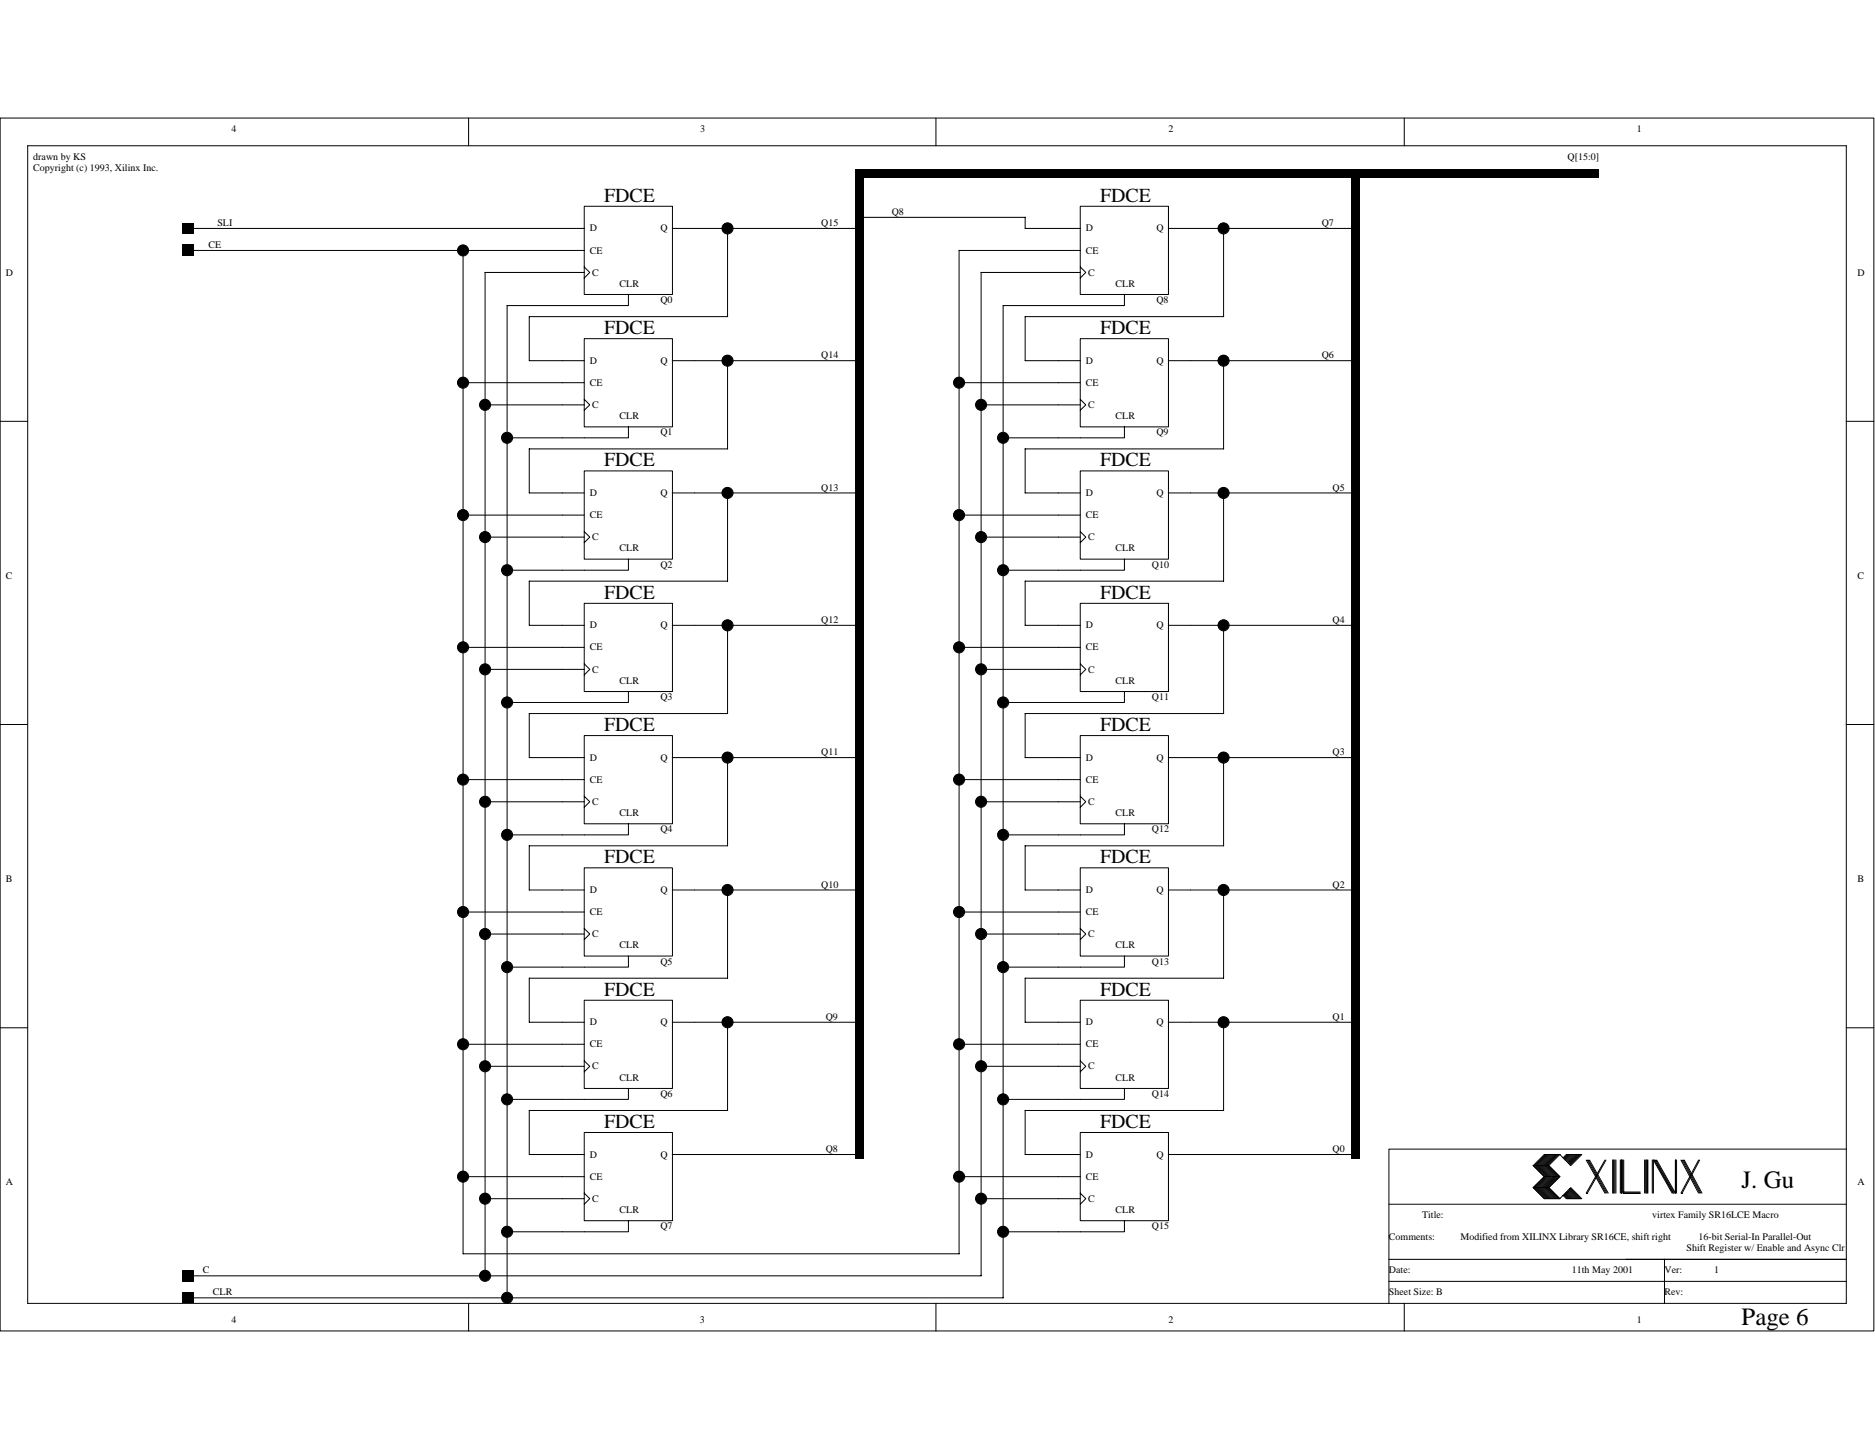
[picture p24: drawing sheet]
<svg xmlns="http://www.w3.org/2000/svg" width="279mm" height="216mm" viewBox="0 0 279 216" stroke-linecap="round" stroke-linejoin="round" font-family="sans-serif">
<defs><g id="words">
<g font-size="3.7">
<text x="259.5" y="177">J. Gu</text>
<text x="259.5" y="197.5">Page 6</text>
</g>
<g font-size="3">
<text x="90" y="30">FDCE</text>
<text x="163.9" y="30">FDCE</text>
<text x="90" y="49.8">FDCE</text>
<text x="163.9" y="49.8">FDCE</text>
<text x="90" y="69.5">FDCE</text>
<text x="163.9" y="69.5">FDCE</text>
<text x="90" y="89.2">FDCE</text>
<text x="163.9" y="89.2">FDCE</text>
<text x="90" y="108.9">FDCE</text>
<text x="163.9" y="108.9">FDCE</text>
<text x="90" y="128.6">FDCE</text>
<text x="163.9" y="128.6">FDCE</text>
<text x="90" y="148.3">FDCE</text>
<text x="163.9" y="148.3">FDCE</text>
<text x="90" y="168">FDCE</text>
<text x="163.9" y="168">FDCE</text>
</g>
<g font-size="1.5">
<text x="5" y="23.8">drawn by KS</text>
<text x="34.5" y="19.7">4</text>
<text x="104.3" y="19.7">3</text>
<text x="174.1" y="19.7">2</text>
<text x="233.6" y="23.8">Q[15:0]</text>
<text x="243.9" y="19.7">1</text>
<text x="5" y="25.5">Copyright (c) 1993, Xilinx Inc.</text>
<text x="32.4" y="33.7">SLI</text>
<text x="87.9" y="34.5">D</text>
<text x="98.4" y="34.5">Q</text>
<text x="122.4" y="33.7">Q15</text>
<text x="132.9" y="32">Q8</text>
<text x="161.8" y="34.5">D</text>
<text x="172.3" y="34.5">Q</text>
<text x="197" y="33.7">Q7</text>
<text x=".8" y="41.1">D</text>
<text x="31.1" y="37">CE</text>
<text x="87.9" y="37.8">CE</text>
<text x="88.2" y="41.1">C</text>
<text x="161.8" y="37.8">CE</text>
<text x="162.1" y="41.1">C</text>
<text x="276.8" y="41.1">D</text>
<text x="92.3" y="42.7">CLR</text>
<text x="98.4" y="45.2">Q0</text>
<text x="166.2" y="42.7">CLR</text>
<text x="172.3" y="45.2">Q8</text>
<text x="122.4" y="53.4">Q14</text>
<text x="197" y="53.4">Q6</text>
<text x="87.9" y="57.5">CE</text>
<text x="87.9" y="54.2">D</text>
<text x="98.4" y="54.2">Q</text>
<text x="161.8" y="57.5">CE</text>
<text x="161.8" y="54.2">D</text>
<text x="172.3" y="54.2">Q</text>
<text x="88.2" y="60.8">C</text>
<text x="92.3" y="62.4">CLR</text>
<text x="98.4" y="64.9">Q1</text>
<text x="162.1" y="60.8">C</text>
<text x="166.2" y="62.4">CLR</text>
<text x="172.3" y="64.9">Q9</text>
<text x="87.9" y="77.2">CE</text>
<text x="87.9" y="73.9">D</text>
<text x="98.4" y="73.9">Q</text>
<text x="122.4" y="73.1">Q13</text>
<text x="161.8" y="77.2">CE</text>
<text x="161.8" y="73.9">D</text>
<text x="172.3" y="73.9">Q</text>
<text x="198.6" y="73.1">Q5</text>
<text x="88.2" y="80.5">C</text>
<text x="92.3" y="82.1">CLR</text>
<text x="162.1" y="80.5">C</text>
<text x="166.2" y="82.1">CLR</text>
<text x=".8" y="86.2">C</text>
<text x="98.4" y="84.6">Q2</text>
<text x="171.7" y="84.6">Q10</text>
<text x="276.8" y="86.2">C</text>
<text x="87.9" y="93.6">D</text>
<text x="98.4" y="93.6">Q</text>
<text x="122.4" y="92.8">Q12</text>
<text x="161.8" y="93.6">D</text>
<text x="172.3" y="93.6">Q</text>
<text x="198.6" y="92.8">Q4</text>
<text x="87.9" y="96.9">CE</text>
<text x="88.2" y="100.2">C</text>
<text x="92.3" y="101.9">CLR</text>
<text x="161.8" y="96.9">CE</text>
<text x="162.1" y="100.2">C</text>
<text x="166.2" y="101.9">CLR</text>
<text x="98.4" y="104.3">Q3</text>
<text x="171.7" y="104.3">Q11</text>
<text x="87.9" y="113.3">D</text>
<text x="98.4" y="113.3">Q</text>
<text x="122.4" y="112.5">Q11</text>
<text x="161.8" y="113.3">D</text>
<text x="172.3" y="113.3">Q</text>
<text x="198.6" y="112.5">Q3</text>
<text x="87.9" y="116.6">CE</text>
<text x="88.2" y="119.9">C</text>
<text x="161.8" y="116.6">CE</text>
<text x="162.1" y="119.9">C</text>
<text x="92.3" y="121.6">CLR</text>
<text x="98.4" y="124">Q4</text>
<text x="166.2" y="121.6">CLR</text>
<text x="171.7" y="124">Q12</text>
<text x=".8" y="131.4">B</text>
<text x="276.8" y="131.4">B</text>
<text x="87.9" y="136.4">CE</text>
<text x="87.9" y="133.1">D</text>
<text x="98.4" y="133.1">Q</text>
<text x="122.4" y="132.2">Q10</text>
<text x="161.8" y="136.4">CE</text>
<text x="161.8" y="133.1">D</text>
<text x="172.3" y="133.1">Q</text>
<text x="198.6" y="132.2">Q2</text>
<text x="88.2" y="139.6">C</text>
<text x="92.3" y="141.3">CLR</text>
<text x="98.4" y="143.7">Q5</text>
<text x="162.1" y="139.6">C</text>
<text x="166.2" y="141.3">CLR</text>
<text x="171.7" y="143.7">Q13</text>
<text x="87.9" y="152.8">D</text>
<text x="98.4" y="152.8">Q</text>
<text x="123" y="152">Q9</text>
<text x="161.8" y="152.8">D</text>
<text x="172.3" y="152.8">Q</text>
<text x="198.6" y="152">Q1</text>
<text x="87.9" y="156.1">CE</text>
<text x="88.2" y="159.3">C</text>
<text x="92.3" y="161">CLR</text>
<text x="161.8" y="156.1">CE</text>
<text x="162.1" y="159.3">C</text>
<text x="166.2" y="161">CLR</text>
<text x="98.4" y="163.4">Q6</text>
<text x="171.7" y="163.4">Q14</text>
<text x="87.9" y="172.5">D</text>
<text x="98.4" y="172.5">Q</text>
<text x="123" y="171.7">Q8</text>
<text x="161.8" y="172.5">D</text>
<text x="172.3" y="172.5">Q</text>
<text x="198.6" y="171.7">Q0</text>
<text x=".8" y="176.6">A</text>
<text x="87.9" y="175.8">CE</text>
<text x="88.2" y="179.1">C</text>
<text x="161.8" y="175.8">CE</text>
<text x="162.1" y="179.1">C</text>
<text x="276.8" y="176.6">A</text>
<text x="92.3" y="180.7">CLR</text>
<text x="98.4" y="183.2">Q7</text>
<text x="166.2" y="180.7">CLR</text>
<text x="171.7" y="183.2">Q15</text>
<text x="207" y="184.8">Comments:</text>
<text x="211.9" y="181.5">Title:</text>
<text x="217.6" y="184.8">Modified from XILINX Library SR16CE, shift right</text>
<text x="246.2" y="181.5">virtex Family SR16LCE Macro</text>
<text x="253.1" y="184.8">16-bit Serial-In Parallel-Out</text>
<text x="30.2" y="189.7">C</text>
<text x="207" y="189.7">Date:</text>
<text x="234.2" y="189.7">11th May 2001</text>
<text x="248" y="189.7">Ver:</text>
<text x="251.3" y="186.5">Shift Register w/ Enable and Async Clr</text>
<text x="255.4" y="189.7">1</text>
<text x="31.7" y="193">CLR</text>
<text x="34.5" y="197.1">4</text>
<text x="104.3" y="197.1">3</text>
<text x="174.1" y="197.1">2</text>
<text x="207" y="193">Sheet Size: B</text>
<text x="243.9" y="197.1">1</text>
<text x="248" y="193">Rev:</text>
</g>
</g></defs>
<g fill="none" stroke="#000" stroke-width=".15">
<path d="M0 17.6h279.2v180.7h-279.2zM69.8 17.6v4.1M139.5 17.6v4.1M209.3 17.6v4.1M4.1 21.7h271M4.1 21.7v172.5M27.9 37.3h59.2M27.9 34h59.2M69 37.3v149.5h73.9M87.1 39.8l.8 .8-.8 .8M87.1 30.7h13.1v13.2h-13.1zM100.2 34h27.9"/>
<path d="M108.4 34v13.2M128.1 32.4h24.7v1.6h8.2M142.9 37.3h18.1M142.9 37.3v149.5M161 30.7h13.1v13.2h-13.1zM161 39.8l.8 .8-.8 .8M174.1 34h28M182.3 34v13.2M275.1 21.7v172.5h-271M69 57h18.1M72.3 40.6h14.8M72.3 40.6v149.5"/>
<path d="M87.1 59.5l.8 .8-.8 .8M87.1 50.5h13.1v13.1h-13.1zM93.6 43.9v1.6h-18v147.9M100.2 53.7h27.9M108.4 53.7v13.2M108.4 47.2h-29.5v6.5h8.2M142.9 57h18.1M146.2 40.6h14.8M146.2 40.6v149.5M161 50.5h13.1v13.1h-13.1zM161 59.5l.8 .8-.8 .8M161 45.5h-11.5v147.9h-121.6"/>
<path d="M167.6 43.9v1.6h-6.6M174.1 53.7h28M182.3 53.7v13.2M182.4 47.2h-29.6v6.5h8.2M0 62.8h4.1M69 76.8h18.1M72.3 60.3h14.8M87.1 79.2l.8 .8-.8 .9M87.1 70.2h13.1v13.1h-13.1zM93.6 63.6v1.6h-18M100.2 73.4h27.9M108.4 73.4v13.2"/>
<path d="M108.4 66.9h-29.5v6.5h8.2M142.9 76.8h18.1M146.2 60.3h14.8M149.5 65.2h11.5M161 70.2h13.1v13.1h-13.1zM161 79.2l.8 .8-.8 .9M167.6 63.6v1.6h-6.6M174.1 73.4h28M182.3 73.4v13.2M182.4 66.9h-29.6v6.5h8.2M275.1 62.8h4.1M69 96.5h18.1"/>
<path d="M72.3 99.7h14.8M72.3 80h14.8M87.1 98.9l.8 .8-.8 .9M87.1 89.9h13.1v13.1h-13.1zM93.6 83.3v1.7h-18M100.2 93.2h27.9M108.4 93.2v13.1M108.4 86.6h-29.5v6.6h8.2M142.9 96.5h18.1M146.2 99.7h14.8M146.2 80h14.8M149.5 85h11.5"/>
<path d="M161 89.9h13.1v13.1h-13.1zM161 98.9l.8 .8-.8 .9M167.6 83.3v1.7h-6.6M174.1 93.2h28M182.3 93.2v13.1M182.4 86.6h-29.6v6.6h8.2M0 107.9h4.1M69 116.2h18.1M72.3 119.5h14.8M78.9 106.3v6.6h8.2M78.9 106.3h29.5M87.1 118.6l.8 .9-.8 .8"/>
<path d="M87.1 109.6h13.1v13.1h-13.1zM93.6 103v1.7h-18M100.2 112.9h27.9M108.4 112.9v13.1M142.9 116.2h18.1M146.2 119.5h14.8M149.5 104.7h11.5M152.8 106.3v6.6h8.2M152.8 106.3h29.6M161 109.6h13.1v13.1h-13.1zM161 118.6l.8 .9-.8 .8M167.6 103v1.7h-6.6"/>
<path d="M174.1 112.9h28M182.3 112.9v13.1M275.1 107.9h4.1M69 135.9h18.1M72.3 139.2h14.8M78.9 126v6.6h8.2M78.9 126h29.5M87.1 138.3l.8 .9-.8 .8M87.1 129.3h13.1v13.2h-13.1zM93.6 122.7v1.7h-18M100.2 132.6h27.9M108.4 132.6v13.2"/>
<path d="M142.9 135.9h18.1M146.2 139.2h14.8M149.5 124.4h11.5M152.8 126v6.6h8.2M152.8 126h29.6M161 129.3h13.1v13.2h-13.1zM161 138.3l.8 .9-.8 .8M167.6 122.7v1.7h-6.6M174.1 132.6h28M182.3 132.6v13.2M0 153.1h4.1M69 155.6h18.1"/>
<path d="M72.3 158.9h14.8M78.9 145.7v6.6h8.2M78.9 145.8h29.5M87.1 158.1l.8 .8-.8 .8M87.1 149h13.1v13.2h-13.1zM93.6 142.5v1.6h-18M100.2 152.3h27.9M108.4 152.3v13.2M142.9 155.6h18.1M146.2 158.9h14.8M149.5 144.1h11.5M152.8 145.7v6.6h8.2"/>
<path d="M152.8 145.8h29.6M161 149h13.1v13.2h-13.1zM161 158.1l.8 .8-.8 .8M167.6 142.5v1.6h-6.6M174.1 152.3h28M182.3 152.3v13.2M275.1 153.1h4.1M69 175.3h18.1M72.3 178.6h14.8M87.1 177.8l.8 .8-.8 .8M87.1 168.7h13.1v13.2h-13.1zM93.6 162.2v1.6h-18"/>
<path d="M100.2 172h27.9M108.4 165.5l-29.5-.1v6.6h8.2M142.9 175.3h18.1M146.2 178.6h14.8M149.5 163.8h11.5M161 168.7h13.1v13.2h-13.1zM161 177.8l.8 .8-.8 .8M167.6 162.2v1.6h-6.6M174.1 172h28M182.4 165.5l-29.6-.1v6.6h8.2M206.9 179.4h68.2M228.5 177l1.6 1.6h2.4"/>
<path d="M228.5 173.7l1.6 1.6-1.6 1.7M228.5 177h2.3M228.5 173.7h2.3M230.3 172l-1.7 1.7 1.7 1.6-1.7 1.7 1.7 1.6M230.4 172l-1.6 1.7 1.6 1.6-1.6 1.7 1.6 1.6M230.6 172l-1.6 1.7 1.6 1.6-1.6 1.7 1.6 1.6M230.8 177l1.6 1.6 1.7-1.6 1.6 1.6h-2.3l-.5-.5M230.8 172l-1.7 1.7 1.7 1.6-1.7 1.7 1.7 1.6M230.8 173.7l1.6 1.6-1.6 1.7M230.9 172l-1.6 1.7 1.6 1.6-1.6 1.7 1.6 1.6M231.1 172l-1.6 1.7 1.6 1.6-1.6 1.7 1.6 1.6M231.3 172l-1.7 1.7 1.7 1.6-1.7 1.7 1.7 1.6"/>
<path d="M231.4 172l-1.6 1.7 1.6 1.6-1.6 1.7 1.6 1.6M231.6 172l-1.6 1.7 1.6 1.6-1.6 1.7 1.6 1.6M231.8 172l-1.7 1.7 1.7 1.6-1.7 1.7 1.7 1.6M231.9 172l-1.6 1.7 1.6 1.6-1.6 1.7 1.6 1.6M232.1 172l-1.7 1.7 1.7 1.6-1.7 1.7 1.7 1.6M232.3 172l-1.7 1.7 1.7 1.6-1.7 1.7 1.7 1.6M232.5 172h-2.4l-1.6 1.7M232.9 172.5l.5-.5h2.3l-1.6 1.7-1.7-1.7-1.6 1.7M233.1 177.9l.6 .7M233.1 178.1l.5 .5M233.2 177.8l.9 .8M233.2 177.9l.7 .7"/>
<path d="M233.4 177.6l1 1M233.4 177.8l.8 .8M233.6 177.5l1.1 1.1M233.6 177.6l.9 1M233.6 172l-.5 .5M233.7 177.3l1.4 1.3M233.7 177.5l1.2 1.1M233.7 172l-.6 .7M233.9 177.1l1.5 1.5M233.9 177.3l1.3 1.3M233.9 172l-.7 .7M234.1 177.1l1.4 1.5"/>
<path d="M234.1 172l-.9 .8M234.2 172l-.8 .8M234.4 172l-1 1M234.5 172l-.9 1M234.7 172l-1.1 1.2M234.9 172l-1.2 1.2M235.1 172l-1.4 1.4M235.2 172l-1.3 1.4M235.4 172l-1.5 1.5M235.5 172l-1.4 1.5M236.4 172.8l2.8 5M236.5 172.8l2.8 5"/>
<path d="M236.7 172.8l2.8 5M236.9 172.8l2.7 5M239.2 172.8l-2.8 5M239.3 172.8l-2.8 5M240.3 172.8v5M240.5 172.8v5M240.6 172.8v5M240.8 172.8v5M241.4 172.8v5M241.6 172.8v5M241.8 172.8v5M241.9 177.8h2.5"/>
<path d="M241.9 177.6h2.5M242 172.8v5M245.1 172.8v5M245.2 172.8v5M245.4 172.8v5M245.6 172.8v5M246.2 172.8v5M246.4 172.8l2.8 5M246.4 172.8v5M246.5 172.8l2.8 5M246.7 172.8l2.8 5M249.7 172.8v5l-2.8-5"/>
<path d="M249.8 172.8v5M250.5 172.8l2.6 5M250.7 172.8l2.6 5M250.8 172.8l2.6 5M251 172.8l2.6 5M253.1 172.8l-2.6 5M253.3 172.8l-2.6 5M275.1 171.2h-68.1v23M27.9 190.1h118.3M69.8 194.2v4.1M93.6 181.9v1.6h-18M139.5 194.2v4.1"/>
<path d="M149.5 183.5h11.5M167.6 181.9v1.6h-6.6M206.9 190.9h68.2M206.9 187.6h68.2M209.3 194.2v4.1M248 187.6v6.6"/>
<circle cx="69" cy="37.3" r=".83"/>
<circle cx="108.4" cy="34" r=".83"/>
<circle cx="182.3" cy="34" r=".83"/>
<circle cx="69" cy="57" r=".83"/>
<circle cx="108.4" cy="53.7" r=".83"/>
<circle cx="142.9" cy="57" r=".83"/>
<circle cx="182.3" cy="53.7" r=".83"/>
<circle cx="69" cy="76.7" r=".83"/>
<circle cx="72.3" cy="60.3" r=".83"/>
<circle cx="75.6" cy="65.2" r=".83"/>
<circle cx="108.4" cy="73.4" r=".83"/>
<circle cx="142.9" cy="76.7" r=".83"/>
<circle cx="146.2" cy="60.3" r=".83"/>
<circle cx="149.5" cy="65.2" r=".83"/>
<circle cx="182.3" cy="73.4" r=".83"/>
<circle cx="69" cy="96.5" r=".83"/>
<circle cx="72.3" cy="99.7" r=".83"/>
<circle cx="72.3" cy="80" r=".83"/>
<circle cx="75.6" cy="85" r=".83"/>
<circle cx="108.4" cy="93.2" r=".83"/>
<circle cx="142.9" cy="96.5" r=".83"/>
<circle cx="146.2" cy="99.7" r=".83"/>
<circle cx="146.2" cy="80" r=".83"/>
<circle cx="149.5" cy="85" r=".83"/>
<circle cx="182.3" cy="93.2" r=".83"/>
<circle cx="69" cy="116.2" r=".83"/>
<circle cx="72.3" cy="119.5" r=".83"/>
<circle cx="75.6" cy="104.7" r=".83"/>
<circle cx="108.4" cy="112.9" r=".83"/>
<circle cx="142.9" cy="116.2" r=".83"/>
<circle cx="146.2" cy="119.5" r=".83"/>
<circle cx="149.5" cy="104.7" r=".83"/>
<circle cx="182.3" cy="112.9" r=".83"/>
<circle cx="69" cy="135.9" r=".83"/>
<circle cx="72.3" cy="139.2" r=".83"/>
<circle cx="75.6" cy="124.4" r=".83"/>
<circle cx="108.4" cy="132.6" r=".83"/>
<circle cx="142.9" cy="135.9" r=".83"/>
<circle cx="146.2" cy="139.2" r=".83"/>
<circle cx="149.5" cy="124.4" r=".83"/>
<circle cx="182.3" cy="132.6" r=".83"/>
<circle cx="69" cy="155.6" r=".83"/>
<circle cx="72.3" cy="158.9" r=".83"/>
<circle cx="75.6" cy="144.1" r=".83"/>
<circle cx="108.4" cy="152.3" r=".83"/>
<circle cx="142.9" cy="155.6" r=".83"/>
<circle cx="146.2" cy="158.9" r=".83"/>
<circle cx="149.5" cy="144.1" r=".83"/>
<circle cx="182.3" cy="152.3" r=".83"/>
<circle cx="69" cy="175.3" r=".83"/>
<circle cx="72.3" cy="178.6" r=".83"/>
<circle cx="75.6" cy="163.8" r=".83"/>
<circle cx="142.9" cy="175.3" r=".83"/>
<circle cx="146.2" cy="178.6" r=".83"/>
<circle cx="149.5" cy="163.8" r=".83"/>
<circle cx="72.3" cy="190.1" r=".83"/>
<circle cx="75.6" cy="183.5" r=".83"/>
<circle cx="75.6" cy="193.4" r=".83"/>
<circle cx="149.5" cy="183.5" r=".83"/>
</g>
<g fill="#000">
<circle cx="69" cy="37.3" r=".82"/>
<circle cx="108.4" cy="34" r=".82"/>
<circle cx="182.3" cy="34" r=".82"/>
<circle cx="69" cy="57" r=".82"/>
<circle cx="108.4" cy="53.7" r=".82"/>
<circle cx="142.9" cy="57" r=".82"/>
<circle cx="182.3" cy="53.7" r=".82"/>
<circle cx="69" cy="76.7" r=".82"/>
<circle cx="72.3" cy="60.3" r=".82"/>
<circle cx="75.5" cy="65.2" r=".82"/>
<circle cx="108.4" cy="73.4" r=".82"/>
<circle cx="142.9" cy="76.7" r=".82"/>
<circle cx="146.2" cy="60.3" r=".82"/>
<circle cx="149.5" cy="65.2" r=".82"/>
<circle cx="182.3" cy="73.4" r=".82"/>
<circle cx="69" cy="96.4" r=".82"/>
<circle cx="72.3" cy="99.7" r=".82"/>
<circle cx="72.3" cy="80" r=".82"/>
<circle cx="75.5" cy="84.9" r=".82"/>
<circle cx="108.4" cy="93.2" r=".82"/>
<circle cx="142.9" cy="96.4" r=".82"/>
<circle cx="146.2" cy="99.7" r=".82"/>
<circle cx="146.2" cy="80" r=".82"/>
<circle cx="149.5" cy="84.9" r=".82"/>
<circle cx="182.3" cy="93.2" r=".82"/>
<circle cx="69" cy="116.1" r=".82"/>
<circle cx="72.3" cy="119.4" r=".82"/>
<circle cx="75.5" cy="104.6" r=".82"/>
<circle cx="108.4" cy="112.9" r=".82"/>
<circle cx="142.9" cy="116.1" r=".82"/>
<circle cx="146.2" cy="119.4" r=".82"/>
<circle cx="149.5" cy="104.6" r=".82"/>
<circle cx="182.3" cy="112.9" r=".82"/>
<circle cx="69" cy="135.9" r=".82"/>
<circle cx="72.3" cy="139.1" r=".82"/>
<circle cx="75.5" cy="124.4" r=".82"/>
<circle cx="108.4" cy="132.6" r=".82"/>
<circle cx="142.9" cy="135.9" r=".82"/>
<circle cx="146.2" cy="139.1" r=".82"/>
<circle cx="149.5" cy="124.4" r=".82"/>
<circle cx="182.3" cy="132.6" r=".82"/>
<circle cx="69" cy="155.6" r=".82"/>
<circle cx="72.3" cy="158.9" r=".82"/>
<circle cx="75.5" cy="144.1" r=".82"/>
<circle cx="108.4" cy="152.3" r=".82"/>
<circle cx="142.9" cy="155.6" r=".82"/>
<circle cx="146.2" cy="158.9" r=".82"/>
<circle cx="149.5" cy="144.1" r=".82"/>
<circle cx="182.3" cy="152.3" r=".82"/>
<circle cx="69" cy="175.3" r=".82"/>
<circle cx="72.3" cy="178.6" r=".82"/>
<circle cx="75.5" cy="163.8" r=".82"/>
<circle cx="142.9" cy="175.3" r=".82"/>
<circle cx="146.2" cy="178.6" r=".82"/>
<circle cx="149.5" cy="163.8" r=".82"/>
<circle cx="72.3" cy="190.1" r=".82"/>
<circle cx="75.5" cy="183.5" r=".82"/>
<circle cx="75.5" cy="193.4" r=".82"/>
<circle cx="149.5" cy="183.5" r=".82"/>
</g>
<g fill="#000">
<path d="M27.1 36.5h1.7v1.6h-1.7zM27.1 33.2h1.7v1.6h-1.7zM127.5 34h1.3v138h-1.3zM127.5 32.4h1.3v1.6h-1.3zM127.5 25.8h1.3v6.6h-1.3zM127.5 25.2h1.3v1.3h-1.3zM128.1 25.2h110.1v1.3h-110.1zM201.4 25.8h1.3v8.2h-1.3zM201.4 34h1.3v19.7h-1.3zM201.4 53.7h1.3v19.7h-1.3zM201.4 73.4h1.3v19.8h-1.3zM201.4 93.2h1.3v19.7h-1.3z"/>
<path d="M201.4 112.9h1.3v19.7h-1.3zM201.4 132.6h1.3v19.7h-1.3zM201.4 152.3h1.3v19.7h-1.3zM127.5 171.4h1.3v1.3h-1.3zM201.4 171.4h1.3v1.3h-1.3zM27.1 192.6h1.7v1.6h-1.7zM27.1 189.3h1.7v1.6h-1.7z"/>
</g>
<use href="#words"/>
</svg>
